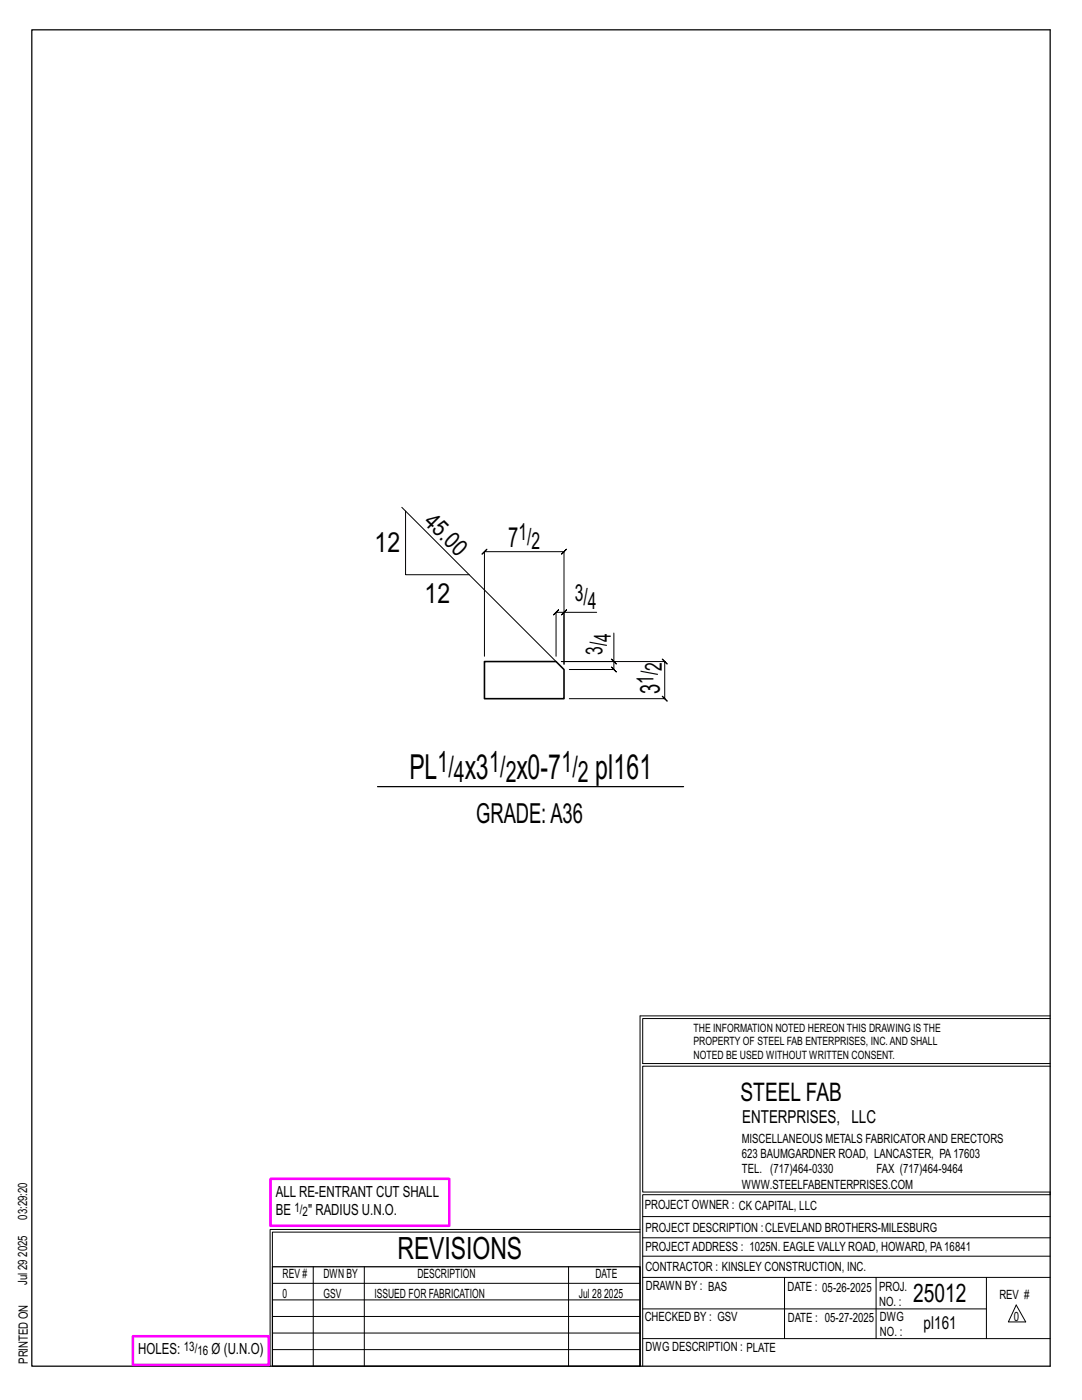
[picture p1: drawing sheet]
<svg xmlns="http://www.w3.org/2000/svg" width="216mm" height="279mm" viewBox="0 0 216 279" stroke-linecap="round" stroke-linejoin="round" font-family="sans-serif">
<defs><g id="words">
<g font-size="6.9">
<text x="81.7" y="155.5">PL</text>
<text x="92.8" y="155.5">x3</text>
<text x="103.1" y="155.5">x0-7</text>
<text x="118.8" y="155.5">pl161</text>
</g>
<text font-size="6.1" x="79.3" y="251.3">REVISIONS</text>
<g font-size="5.9">
<text x="87.3" y="154">1/</text>
<text x="97.6" y="154">1/</text>
<text x="112" y="154">1/</text>
<text x="90.6" y="156.1">4</text>
<text x="100.9" y="156.1">2</text>
<text x="115.3" y="156.1">2</text>
</g>
<g font-size="5.5">
<text x="74.7" y="110.1">12</text>
<text x="101.4" y="109.1">7</text>
<text x="84.7" y="120.3">12</text>
<text x="131.6" y="138.6" transform="rotate(-90 131.6 138.6)">3</text>
<text x="95" y="164.3">GRADE:A36</text>
</g>
<g font-size="5.1">
<text x="147.8" y="219.8">STEEL FAB</text>
<text x="182.2" y="259.9">25012</text>
</g>
<g font-size="4.7">
<text x="84.4" y="104.3" transform="rotate(45 84.4 104.3)">45.0</text>
<text x="103.5" y="107.9">1/</text>
<text x="106.1" y="109.5">2</text>
<text x="114.7" y="120">3/</text>
<text x="117.3" y="121.6">4</text>
<text x="120.3" y="130.7" transform="rotate(-90 120.3 130.7)">3/</text>
<text x="121.9" y="128.1" transform="rotate(-90 121.9 128.1)">4</text>
<text x="130.4" y="136.5" transform="rotate(-90 130.4 136.5)">1/</text>
<text x="132.1" y="133.9" transform="rotate(-90 132.1 133.9)">2</text>
</g>
<g font-size="3.6">
<text x="148.1" y="224.1">ENTERPRISES, LLC</text>
<text x="184.3" y="265.2">pl161</text>
</g>
<g font-size="3.1">
<text x="55" y="238.9">ALL RE-ENTRANT CUT SHALL</text>
<text x="55" y="242.5">BE</text>
<text x="61.5" y="242.5">&quot; RADIUS U.N.O.</text>
<text x="27.6" y="270.2">HOLES:</text>
<text x="42.2" y="270.2">Ø (U.N.O)</text>
</g>
<g font-size="2.6">
<text x="58.8" y="241.8">1/</text>
<text x="60.4" y="242.7">2</text>
<text x="36.7" y="269.6">13/</text>
<text x="39.4" y="270.5">16</text>
</g>
<g font-size="2.5">
<text x="148" y="231.2">623 BAUMGARDNER ROAD, LANCASTER, PA17603</text>
<text x="148" y="228.1">MISCELLANEOUS METALS FABRICATORAND ERECTORS</text>
<text x="148" y="237.2">WWW.STEELFABENTERPRISES.COM</text>
<text x="148" y="234.2">TEL. (717)464-0330</text>
<text x="174.9" y="234.2">FAX (717)464-9464</text>
<text x="5.4" y="243.4" transform="rotate(-90 5.4 243.4)">03:29:20</text>
<text x="128.7" y="241.3">PROJECT OWNER : CK CAPITAL, LLC</text>
<text x="128.8" y="246">PROJECT DESCRIPTION :CLEVELAND BROTHERS-MILESBURG</text>
<text x="5.4" y="250.8" transform="rotate(-90 5.4 250.8)">2025</text>
<text x="128.8" y="249.7">PROJECTADDRESS : 1025N. EAGLE VALLY ROAD, HOWARD, PA16841</text>
<text x="5.4" y="256.5" transform="rotate(-90 5.4 256.5)">Jul 29</text>
<text x="56.4" y="255">REV #</text>
<text x="64.5" y="255">DWN BY</text>
<text x="83.3" y="255">DESCRIPTION</text>
<text x="118.8" y="255">DATE</text>
<text x="128.8" y="253.7">CONTRACTOR : KINSLEY CONSTRUCTION, INC.</text>
<text x="128.9" y="257.5">DRAWN BY : BAS</text>
<text x="157.1" y="257.6">DATE : 05-26-2025</text>
<text x="175.4" y="257.7">PROJ.</text>
<text x="56.4" y="259">0</text>
<text x="64.5" y="259">GSV</text>
<text x="74.7" y="259">ISSUED FOR FABRICATION</text>
<text x="115.5" y="259">Jul 28</text>
<text x="120.6" y="259">2025</text>
<text x="128.6" y="263.7">CHECKED BY : GSV</text>
<text x="157.2" y="263.7">DATE : 05-27-2025</text>
<text x="175.4" y="260.7">NO. :</text>
<text x="175.6" y="263.7">DWG</text>
<text x="199.4" y="259.2">REV #</text>
<text x="202.3" y="263.7">0</text>
<text x="128.8" y="269.7">DWG DESCRIPTION : PLATE</text>
<text x="175.6" y="266.7">NO. :</text>
<text x="5.5" y="272.2" transform="rotate(-90 5.5 272.2)">PRINTED ON</text>
</g>
<g font-size="2.3">
<text x="138.4" y="208.6">PROPERTY OF STEEL FAB ENTERPRISES, INC.AND SHALL</text>
<text x="138.4" y="205.9">THE INFORMATION NOTED HEREON THIS DRAWING IS THE</text>
<text x="138.4" y="211.3">NOTED BE USED WITHOUT WRITTEN CONSENT.</text>
</g>
</g></defs>
<g fill="none" stroke="#000" stroke-width=".2">
<path d="M80.2 101.3l30.8 30.7M80.9 102v12.7h12.7M112 122.7l1-1zM112.5 122.2h-1.5l.5-.5-1 1 .5-.5v8.8M119.1 122.2h-6.6v10.4v-22.5l.5-.5-1 1 .5-.5h-15.8l.5-.5-1 1 .5-.5v20.9M122 131.5l1 1zM122.5 126.3v5.7h-10.5h20.6l-.5-.5 1 1-.5-.5v7.4l-.5-.5 1 1-.5-.5h-19M122.5 132v1.6l-.5-.5 1 1-.5-.5h-8.9M127.7 202.7v70M127.7 202.7h81.8M209.5 203.3h-81.3v9h81.3M209.5 212.8h-81.3v25.1h81.3v.5h-81.3v34.3"/>
<path d="M54.4 259.4h73.3M54.4 256.1h73.3M62.5 252.8v19.9M72.7 252.8v19.9M113.4 252.8v19.9M127.7 245.4h-73.8v27.3M127.7 245.9h-73.3v6.9M128.2 242.8h81.3M128.2 254.9h81.3M128.2 250.7h81.3M128.2 247h81.3M156.5 254.9v12.2"/>
<path d="M174.8 254.9v12.2M196.8 254.9v12.2M54.4 269.3h73.3M54.4 266h73.3M54.4 262.7h73.3M128.2 261.2h68.6M128.2 267.1h81.3M202.8 260.4l1.9 3.4h-3.5z"/>
</g>
<path d="M6.3 6h203.2v266.7h-203.2zM75.3 157h61.1M54.4 252.8h73.3v19.9h-73.3z" fill="none" stroke="#000" stroke-width=".25"/>
<path d="M54 235.3h35.6v9.3h-35.6zM26.5 266.7h27.1v5.7h-27.1z" fill="none" stroke="#f0f" stroke-width=".5"/>
<path d="M96.7 132h14.3l1.5 1.6v5.8h-15.8z" fill="none" stroke="#000" stroke-width=".32"/>
<use href="#words"/>
</svg>
